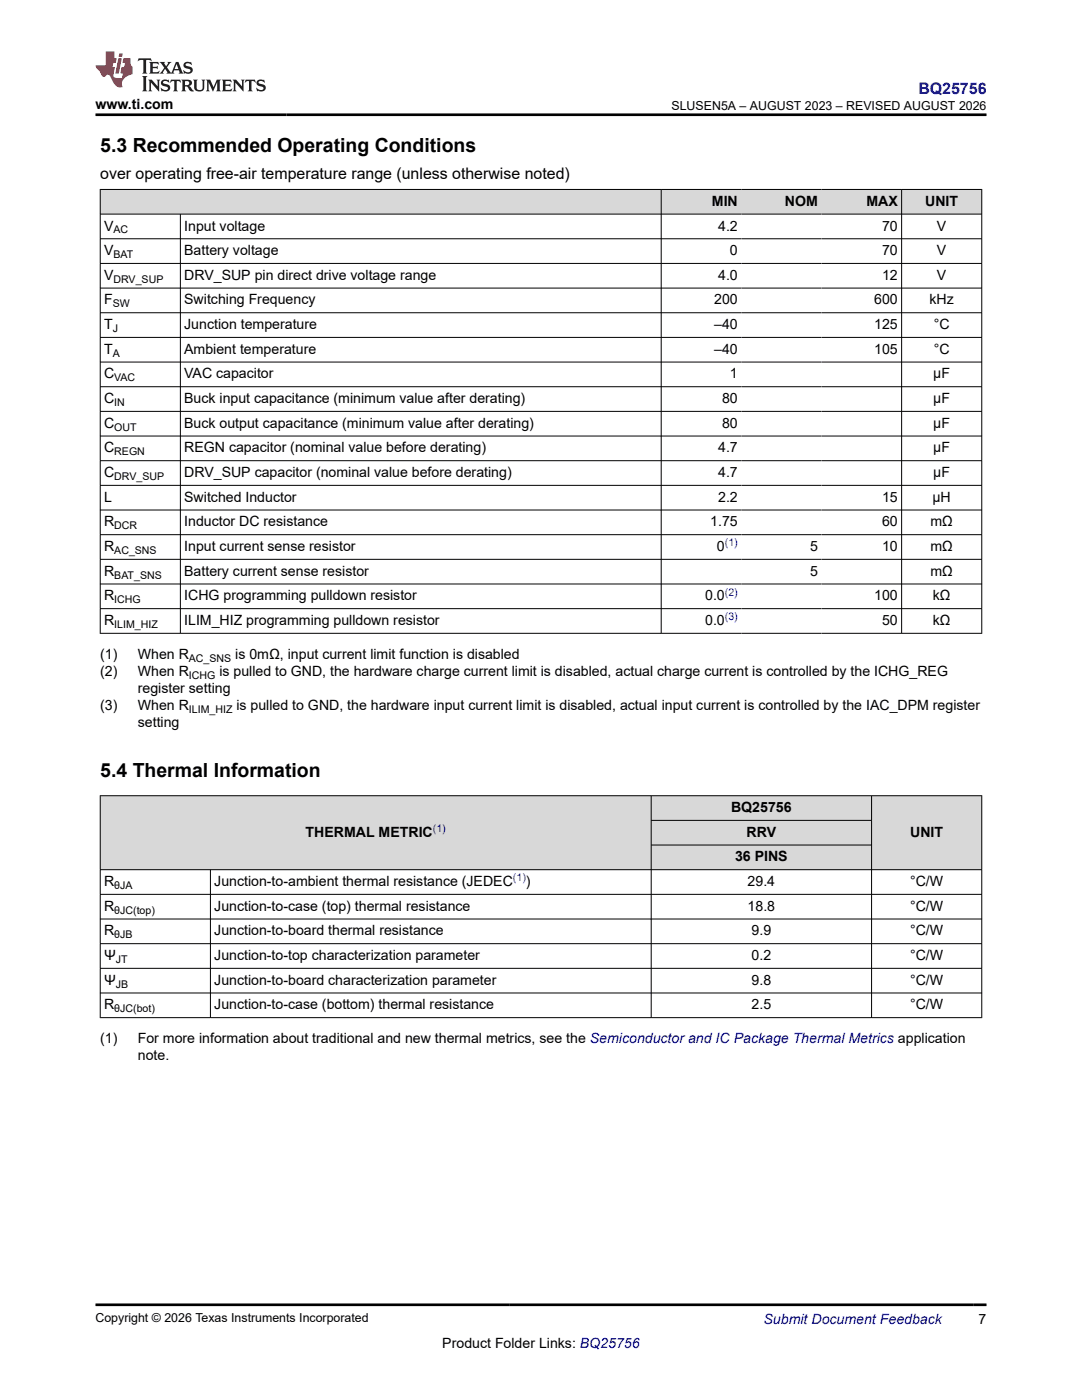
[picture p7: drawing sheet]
<svg xmlns="http://www.w3.org/2000/svg" width="216mm" height="279mm" viewBox="0 0 216 279" stroke-linecap="round" stroke-linejoin="round" font-family="sans-serif">
<defs><g id="words">
<g font-size="3.9">
<text x="20" y="30.3">5.3 Recommended Operating Conditions</text>
<text x="20" y="155.1">5.4 Thermal Information</text>
</g>
<text font-size="3.2" fill="#00f" x="183.3" y="18.7">BQ25756</text>
<text font-size="3.2" x="20" y="35.7">over operating free-air temperature range (unless otherwise noted)</text>
<g font-size="2.8">
<text x="19" y="21.8">www.ti.com</text>
<text x="142" y="41.1">MIN</text>
<text x="156.6" y="41.1">NOM</text>
<text x="172.9" y="41.1">MAX</text>
<text x="184.6" y="41.1">UNIT</text>
<text x="20.8" y="46">V</text>
<text x="36.8" y="46">Input voltage</text>
<text x="143.3" y="46">4.2</text>
<text x="176" y="46">70</text>
<text x="187" y="46">V</text>
<text x="20.8" y="50.9">V</text>
<text x="36.8" y="50.9">Battery voltage</text>
<text x="145.7" y="50.9">0</text>
<text x="176" y="50.9">70</text>
<text x="187" y="50.9">V</text>
<text x="20.8" y="55.8">V</text>
<text x="36.8" y="55.8">DRV_SUP pin direct drive voltage range</text>
<text x="143.3" y="55.8">4.0</text>
<text x="176" y="55.8">12</text>
<text x="187" y="55.8">V</text>
<text x="20.8" y="60.8">F</text>
<text x="20.8" y="65.7">T</text>
<text x="36.8" y="60.8">Switching Frequency</text>
<text x="36.8" y="65.7">Junction temperature</text>
<text x="142.5" y="60.8">200</text>
<text x="142.5" y="65.7">–40</text>
<text x="174.4" y="60.8">600</text>
<text x="174.4" y="65.7">125</text>
<text x="185.5" y="60.8">kHz</text>
<text x="186.3" y="65.7">°C</text>
<text x="20.8" y="70.6">T</text>
<text x="36.8" y="70.6">Ambient temperature</text>
<text x="142.5" y="70.6">–40</text>
<text x="174.4" y="70.6">105</text>
<text x="186.3" y="70.6">°C</text>
<text x="20.8" y="75.5">C</text>
<text x="36.8" y="75.5">VAC capacitor</text>
<text x="145.7" y="75.5">1</text>
<text x="186.2" y="75.5">µF</text>
<text x="20.8" y="80.5">C</text>
<text x="36.8" y="80.5">Buck input capacitance (minimum value after derating)</text>
<text x="144.1" y="80.5">80</text>
<text x="186.2" y="80.5">µF</text>
<text x="20.8" y="85.4">C</text>
<text x="36.8" y="85.4">Buck output capacitance (minimum value after derating)</text>
<text x="144.1" y="85.4">80</text>
<text x="186.2" y="85.4">µF</text>
<text x="20.8" y="90.3">C</text>
<text x="20.8" y="95.2">C</text>
<text x="36.8" y="90.3">REGN capacitor (nominal value before derating)</text>
<text x="36.8" y="95.2">DRV_SUP capacitor (nominal value before derating)</text>
<text x="143.3" y="90.3">4.7</text>
<text x="143.3" y="95.2">4.7</text>
<text x="186.2" y="90.3">µF</text>
<text x="186.2" y="95.2">µF</text>
<text x="20.8" y="100.1">L</text>
<text x="36.8" y="100.1">Switched Inductor</text>
<text x="143.3" y="100.1">2.2</text>
<text x="176" y="100.1">15</text>
<text x="186.1" y="100.1">µH</text>
<text x="20.8" y="105.1">R</text>
<text x="36.8" y="105.1">Inductor DC resistance</text>
<text x="141.7" y="105.1">1.75</text>
<text x="176" y="105.1">60</text>
<text x="185.7" y="105.1">mΩ</text>
<text x="20.8" y="110">R</text>
<text x="36.8" y="110">Input current sense resistor</text>
<text x="143.1" y="110">0</text>
<text x="161.6" y="110">5</text>
<text x="176" y="110">10</text>
<text x="185.7" y="110">mΩ</text>
<text x="20.8" y="114.9">R</text>
<text x="20.8" y="119.8">R</text>
<text x="36.8" y="114.9">Battery current sense resistor</text>
<text x="36.8" y="119.8">ICHG programming pulldown resistor</text>
<text x="140.7" y="119.8">0.0</text>
<text x="161.6" y="114.9">5</text>
<text x="174.4" y="119.8">100</text>
<text x="185.7" y="114.9">mΩ</text>
<text x="186.1" y="119.8">kΩ</text>
<text x="20.8" y="124.7">R</text>
<text x="36.8" y="124.7">ILIM_HIZ programming pulldown resistor</text>
<text x="140.7" y="124.7">0.0</text>
<text x="176" y="124.7">50</text>
<text x="186.1" y="124.7">kΩ</text>
<text x="20" y="131.5">(1)</text>
<text x="27.5" y="131.5">When R</text>
<text x="46.9" y="131.5">is 0mΩ, input current limit function is disabled</text>
<text x="20" y="134.9">(2)</text>
<text x="27.5" y="134.9">When R</text>
<text x="43.8" y="134.9">is pulled to GND, the hardware charge current limit is disabled, actual charge current is controlled by the ICHG_REG</text>
<text x="20" y="141.7">(3)</text>
<text x="27.5" y="138.3">register setting</text>
<text x="27.5" y="141.7">When R</text>
<text x="47.2" y="141.7">is pulled to GND, the hardware input current limit is disabled, actual input current is controlled by the IAC_DPM register</text>
<text x="27.5" y="145.1">setting</text>
<text x="61" y="167">THERMAL METRIC</text>
<text x="145.9" y="162.1">BQ25756</text>
<text x="149" y="167">RRV</text>
<text x="181.6" y="167">UNIT</text>
<text x="146.7" y="171.9">36 PINS</text>
<text x="20.8" y="176.8">R</text>
<text x="42.8" y="176.8">Junction-to-ambient thermal resistance (JEDEC</text>
<text x="104.9" y="176.8">)</text>
<text x="149.2" y="176.8">29.4</text>
<text x="181.6" y="176.8">°C/W</text>
<text x="20.8" y="181.8">R</text>
<text x="42.8" y="181.8">Junction-to-case (top) thermal resistance</text>
<text x="149.2" y="181.8">18.8</text>
<text x="181.6" y="181.8">°C/W</text>
<text x="20.8" y="186.7">R</text>
<text x="20.8" y="191.6">Ψ</text>
<text x="42.8" y="186.7">Junction-to-board thermal resistance</text>
<text x="42.8" y="191.6">Junction-to-top characterization parameter</text>
<text x="150" y="186.7">9.9</text>
<text x="150" y="191.6">0.2</text>
<text x="181.6" y="186.7">°C/W</text>
<text x="181.6" y="191.6">°C/W</text>
<text x="20.8" y="196.5">Ψ</text>
<text x="42.8" y="196.5">Junction-to-board characterization parameter</text>
<text x="150" y="196.5">9.8</text>
<text x="181.6" y="196.5">°C/W</text>
<text x="20.8" y="201.4">R</text>
<text x="42.8" y="201.4">Junction-to-case (bottom) thermal resistance</text>
<text x="150" y="201.4">2.5</text>
<text x="181.6" y="201.4">°C/W</text>
<text x="20" y="208.2">(1)</text>
<text x="27.5" y="208.2">For more information about traditional and new thermal metrics, see the Semiconductor and IC Package Thermal Metrics application</text>
<text x="27.5" y="211.6">note.</text>
<text x="88.3" y="269">Product Folder Links: BQ25756</text>
<text x="195.3" y="264.2">7</text>
</g>
<text font-size="2.8" fill="#00f" x="152.4" y="264.2">Submit Document Feedback</text>
<g font-size="2.5">
<text x="134" y="21.9">SLUSEN5A – AUGUST 2023 – REVISED AUGUST 2026</text>
<text x="19" y="263.9">Copyright © 2026 Texas Instruments Incorporated</text>
</g>
<g font-size="2.1">
<text x="22.6" y="46.6">AC</text>
<text x="22.6" y="51.5">BAT</text>
<text x="22.6" y="56.4">DRV_SUP</text>
<text x="22.5" y="61.3">SW</text>
<text x="22.5" y="66.3">J</text>
<text x="22.5" y="71.2">A</text>
<text x="22.8" y="76.1">VAC</text>
<text x="22.8" y="81">IN</text>
<text x="22.8" y="85.9">OUT</text>
<text x="22.8" y="90.9">REGN</text>
<text x="22.8" y="95.8">DRV_SUP</text>
<text x="22.8" y="105.6">DCR</text>
<text x="22.8" y="110.5">AC_SNS</text>
<text x="22.8" y="115.5">BAT_SNS</text>
<text x="22.8" y="120.4">ICHG</text>
<text x="22.8" y="125.3">ILIM_HIZ</text>
<text x="37.7" y="135.5">ICHG</text>
<text x="37.7" y="132.1">AC_SNS</text>
<text x="37.7" y="142.3">ILIM_HIZ</text>
<text x="22.8" y="177.4">θJA</text>
<text x="22.8" y="182.3">θJC(top)</text>
<text x="22.8" y="187.2">θJB</text>
<text x="23.1" y="192.2">JT</text>
<text x="23.1" y="197.1">JB</text>
<text x="22.8" y="202">θJC(bot)</text>
</g>
<g font-size="2.1" fill="#00f">
<text x="144.6" y="109">(1)</text>
<text x="144.6" y="118.9">(2)</text>
<text x="144.6" y="123.8">(3)</text>
<text x="86.4" y="166.1">(1)</text>
<text x="102.4" y="175.9">(1)</text>
</g>
</g></defs>
<g fill="#d8d8d8">
<path d="M20 37.8h175.9v4.9h-175.9z" fill-rule="evenodd"/>
<path d="M20.1 37.9h111.8v4.8h-111.8z" fill-rule="evenodd"/>
<path d="M132 37.9h15.9v4.8h-15.9z" fill-rule="evenodd"/>
<path d="M147.9 37.9h16v4.8h-16z" fill-rule="evenodd"/>
<path d="M163.9 37.9h15.9v4.8h-15.9z" fill-rule="evenodd"/>
<path d="M180 37.9h15.8v4.8h-15.8z" fill-rule="evenodd"/>
</g>
<g fill="none" stroke="#000" stroke-width=".2">
<path d="M19.9 37.8h176.1M20 37.7v88.8M131.9 37.7v88.8M179.9 37.7v88.8M195.9 37.7v88.8M19.9 42.7h176.1M19.9 47.7h176.1M19.9 52.6h176.1M19.9 57.5h176.1M36 42.7v83.8M19.9 62.4h176.1M19.9 67.3h176.1"/>
<path d="M19.9 72.3h176.1M19.9 77.2h176.1M19.9 82.1h176.1M19.9 87h176.1M19.9 91.9h176.1M19.9 96.9h176.1M19.9 101.8h176.1M19.9 106.7h176.1M19.9 111.6h176.1M19.9 116.5h176.1M19.9 121.5h176.1M19.9 126.4h176.1"/>
</g>
<g fill="#d8d8d8">
<path d="M20 158.8h175.9v4.9h-175.9z" fill-rule="evenodd"/>
<path d="M20.1 158.9h109.8v14.6h-109.8z" fill-rule="evenodd"/>
<path d="M130 158.9h43.9v4.8h-43.9z" fill-rule="evenodd"/>
<path d="M174 158.9h21.8v14.6h-21.8z" fill-rule="evenodd"/>
<path d="M130 163.8h43.9v4.8h-43.9z" fill-rule="evenodd"/>
<path d="M130 168.7h43.9v4.8h-43.9z" fill-rule="evenodd"/>
</g>
<g fill="none" stroke="#000" stroke-width=".2">
<path d="M19.9 158.8h176.1M20 158.7v44.5M129.9 158.7v44.5M173.9 158.7v44.5M195.9 158.7v44.5M19.9 173.6h176.1M19.9 178.5h176.1M42 173.6v29.6M129.9 163.7h44.1M129.9 168.6h44.1M19.9 183.4h176.1M19.9 188.3h176.1"/>
<path d="M19.9 193.3h176.1M19.9 198.2h176.1M19.9 203.1h176.1"/>
</g>
<path d="M27.7 11.6l-.2 .6 .5-.2h.6v.1v2.2l-.2 .4h1l-.2-.4v-2.2v-.1h.5l.5 .2-.1-.6zM29.8 12.4l.2 .3v1.6l-.2 .4h1.9l.1-.6a1.08 1.08 0 0 1-1.3 .2v-.7h.6l.4 .2v-.7l-.4 .2h-.6v-.5l.2-.2a1 1 0 0 1 1 .3l-.1-.5zM31.8 12.4l1 1.1-1 1.2h.9l-.2-.2 .4-.8 .5 .8-.2 .2h1.6l-.2-.2 .1-.5h1l.1 .5-.1 .2h.9l-.2-.4-.8-1.9h-.5l-1 2.1-.8-1.1 .9-1h-.8l.2 .2-.5 .6-.3-.6 .1-.2zM35.2 12.8l.4 1h-.8zM36.8 12.5a.65 .65 0 0 0-.2 .7 .65 .65 0 0 0 .6 .5l.7 .1 .1 .3a.79 .79 0 0 1-.7 .4 .79 .79 0 0 1-.7-.5l.1 .7 .2-.1a.93 .93 0 0 0 1.1 0 .93 .93 0 0 0 .4-.9 1.46 1.46 0 0 0-1.2-.6l-.1-.3a1.09 1.09 0 0 1 1.2 .2l-.2-.6-.1 .1-.6-.2zM28.4 15.2l.2 .4v2.2l-.2 .4h1l-.2-.4v-2.2l.2-.4zM29.6 15.9l.2 .4v1.5l-.2 .4h.8l-.3-.4v-1.3l1.7 1.8v-2l.2-.4h-.8l.2 .2 .1 1.1-1.2-1.3zM32.3 16a.65 .65 0 0 0-.2 .8 .65 .65 0 0 0 .7 .4l.6 .2 .1 .2a.79 .79 0 0 1-.7 .4 .79 .79 0 0 1-.7-.5l.1 .7 .2-.1a.93 .93 0 0 0 1.1 .1 .93 .93 0 0 0 .4-1 1.46 1.46 0 0 0-1.2-.5l-.1-.4a1.09 1.09 0 0 1 1.2 .2l-.2-.6-.1 .1-.6-.1zM34.1 15.9l-.1 .6a.63 .63 0 0 1 .7-.3l.1 1.6-.3 .4h1l-.2-.4v-1.6a.66 .66 0 0 1 .8 .3l-.1-.6zM36.2 15.9l.2 .4v1.5l-.2 .4h.9l-.2-.2v-.7h.5l.1 .2a.79 .79 0 0 0 1.2 .6l-1-.9a.61 .61 0 0 0 .6-.6 .61 .61 0 0 0-.5-.7zM36.9 16.2h.2a.47 .47 0 0 1 .5 .1 .47 .47 0 0 1 .1 .5l-.2 .1-.6 .1zM38.5 15.9l.2 .2a2.27 2.27 0 0 0 .4 2 1.04 1.04 0 0 0 1.7-.7v-1.3l.2-.2h-.8l.2 .4v1.1a.6 .6 0 0 1-.6 .6 .6 .6 0 0 1-.6-.6v-1.1l.3-.4zM41.1 15.9l.2 .4v1.5l-.2 .4h.7l-.2-.4v-1.4l.9 1.9 .8-1.9v1.4l-.2 .4h1l-.3-.4v-1.5l.3-.4h-.8l-.7 1.5-.7-1.5zM44.3 15.9l.2 .4v1.5l-.2 .4h1.9l.1-.6a1.09 1.09 0 0 1-1.3 .2v-.7h.6l.4 .2v-.6l-.4 .2h-.6v-.6l.2-.1a1.01 1.01 0 0 1 1 .3l-.1-.6zM46.4 15.9l.3 .4v1.5l-.3 .4h.8l-.2-.4v-1.3l1.6 1.8v-2l.2-.4h-.7l.2 .2v1.1l-1.2-1.3zM49 15.9l-.1 .6a.63 .63 0 0 1 .8-.3v1.6l-.3 .4h1l-.2-.4v-1.6a.66 .66 0 0 1 .8 .3l-.1-.6zM51.4 16a.65 .65 0 0 0-.2 .8 .65 .65 0 0 0 .6 .4l.6 .2 .2 .2a.79 .79 0 0 1-.8 .4 .79 .79 0 0 1-.6-.5l.1 .7 .2-.1a.93 .93 0 0 0 1 .1 .93 .93 0 0 0 .5-1 1.46 1.46 0 0 0-1.3-.5l-.1-.4a1.09 1.09 0 0 1 1.3 .2l-.2-.6-.2 .1-.5-.1z" fill="#231f20"/>
<path d="M21.1 10.3v2.7h-2.1l.1 .4 .9 1a.95 .95 0 0 0 .9 .9 .59 .59 0 0 1 .6-.4 .59 .59 0 0 1 .5 .3l.4 .8a1.59 1.59 0 0 0 2.1 1.4 1.61 1.61 0 0 1 1-2.3l1-.3-.1-1.5a1.59 1.59 0 0 1-.4-1.7h-1.4l-.2 .9h.5l-.1 .9h-.5l-.2 .9v.3l.4 .1-.2 .9h-.6a.73 .73 0 0 1-1.1-.7l.3-1.5h-.5l.2-.9h.5l.2-.9h-.5v-1.3zM23.6 11.6l-.6 3.1h.7l.6-3.1zM23.8 10.7l-.1 .6h.7l.1-.6z" fill="#ed1c24"/>
<path d="M19 22.9h177.8M19 260.4h177.8" fill="none" stroke="#000" stroke-width=".53"/>
<use href="#words"/>
</svg>
